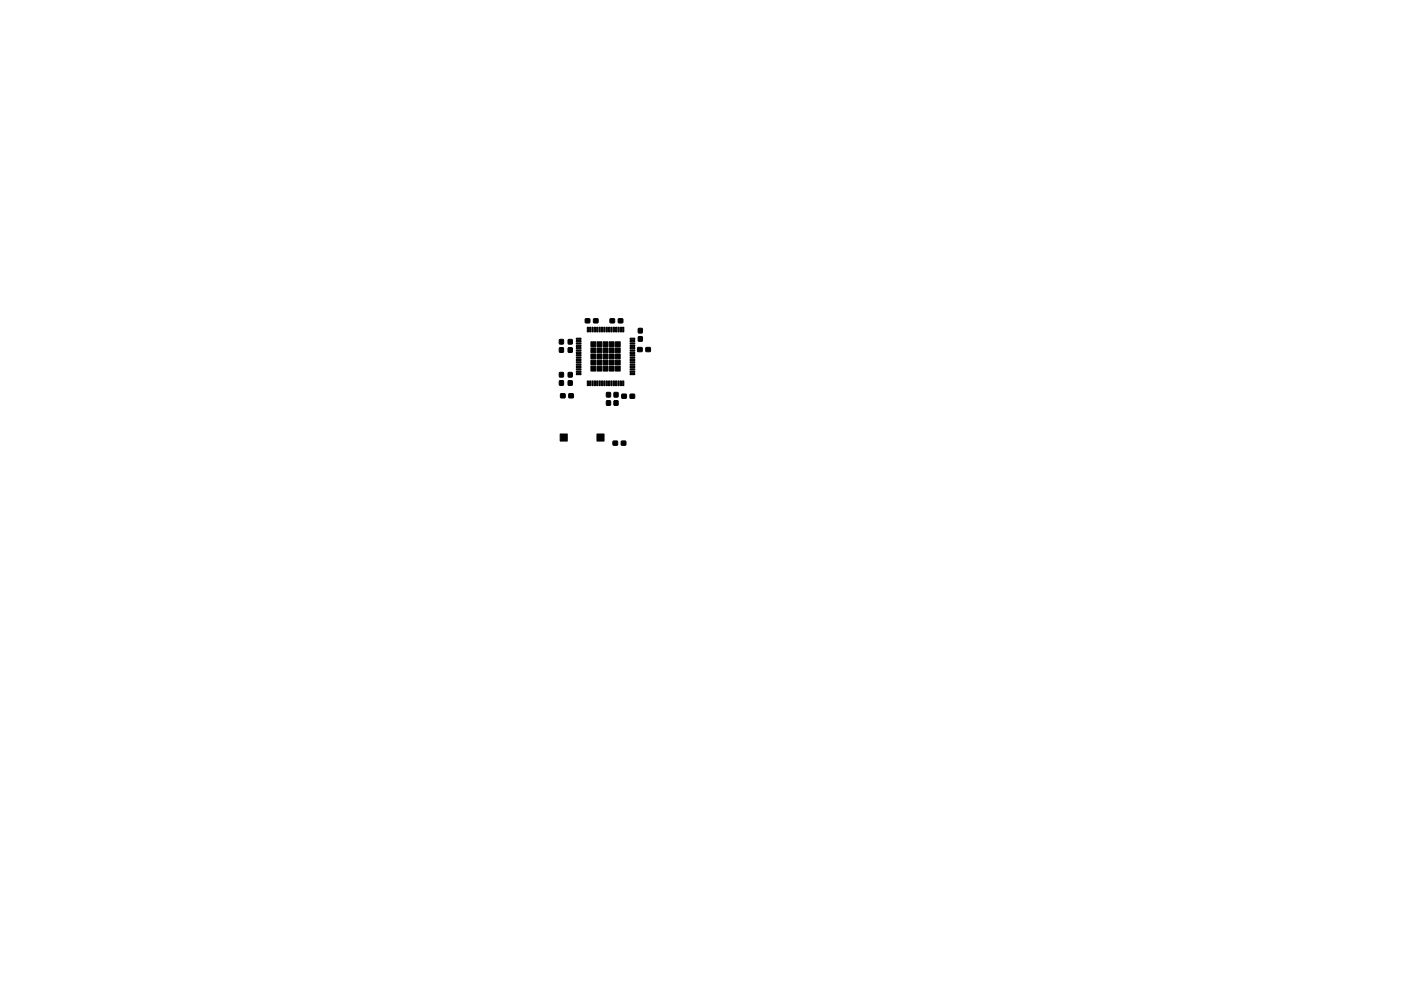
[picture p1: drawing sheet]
<svg xmlns="http://www.w3.org/2000/svg" width="297mm" height="210mm" viewBox="0 0 297 210" stroke-linecap="round" stroke-linejoin="round" font-family="sans-serif">
<g fill="#000" stroke="#000" stroke-width=".21">
<path d="M118.6 73.8h.9l-.1 .9h-.8zM118.6 72.1h.9l-.1 .9-.8-.1zM118.6 79.1h.9l-.1 .9-.8-.1zM120.5 79.1h.8v.9h-.8zM120.5 73.8h.8v.9h-.8zM120.5 72.1h.8v.9h-.8zM122.2 79.2h1v.3h-1zM122.2 78.7h1v.3h-1zM122.2 78.2h1v.3h-1zM122.2 77.7h1v.3h-1zM122.2 77.2h1v.3h-1zM122.2 76.7h1v.3h-1z"/>
<path d="M122.2 76.2h1v.3h-1zM122.2 75.7h1v.3h-1zM122.2 75.2h1v.3h-1zM122.2 74.7h1v.3h-1zM122.2 74.2h1v.3h-1zM122.2 73.7h1v.3h-1zM122.2 73.2h1v.3h-1zM122.2 72.7h1v.3h-1zM122.2 72.2h1v.3h-1zM122.2 71.7h1v.3h-1zM124.5 69.4h.3v1h-.3zM124.1 67.7l.9-.1v.8l-.9 .1z"/>
<path d="M125 69.4h.3v1h-.3zM125.3 77.7h1v1h-1zM125.3 76.4h1v1h-1zM125.3 75.1h1v1h-1zM125.3 73.8h1v1h-1zM125.3 72.5h1v1h-1zM125.5 69.4h.3v1h-.3zM126 69.4h.3v1h-.3zM126.5 69.4h.3v1h-.3zM126.6 77.7h1v1h-1zM126.6 76.4h1v1h-1zM126.6 75.1h1v1h-1z"/>
<path d="M126.6 73.8h1v1h-1zM126.6 72.5h1v1h-1zM125.9 67.7l.9-.1v.8l-.9 .1zM127 69.4h.3v1h-.3zM127.5 69.4h.3v1h-.3zM127.9 77.7h1v1h-1zM127.9 76.4h1v1h-1zM127.9 75.1h1v1h-1zM127.9 73.8h1v1h-1zM127.9 72.5h1v1h-1zM128 69.4h.3v1h-.3zM128.5 69.4h.3v1h-.3z"/>
<path d="M129 69.4h.3v1h-.3zM129.2 77.7h1v1h-1zM129.2 76.4h1v1h-1zM129.2 75.1h1v1h-1zM129.2 73.8h1v1h-1zM129.2 72.5h1v1h-1zM129.5 69.4h.3v1h-.3zM130 69.4h.3v1h-.3zM129.4 67.7l.9-.1v.8l-.9 .1zM130.5 77.7h1v1h-1zM130.5 76.4h1v1h-1zM130.5 75.1h1v1h-1z"/>
<path d="M130.5 73.8h1v1h-1zM130.5 72.5h1v1h-1zM130.5 69.4h.3v1h-.3zM131 69.4h.3v1h-.3zM131.5 69.4h.3v1h-.3zM131.1 67.7l.9-.1v.8l-.9 .1zM132 69.4h.3v1h-.3zM133.6 71.7h1v.3h-1zM133.6 72.2h1v.3h-1zM133.6 72.7h1v.3h-1zM133.6 73.2h1v.3h-1zM133.6 73.7h1v.3h-1z"/>
<path d="M133.6 74.2h1v.3h-1zM133.6 74.7h1v.3h-1zM133.6 75.2h1v.3h-1zM133.6 75.7h1v.3h-1zM133.6 76.2h1v.3h-1zM133.6 76.7h1v.3h-1zM133.6 77.2h1v.3h-1zM133.6 77.7h1v.3h-1zM133.6 78.2h1v.3h-1zM133.6 78.7h1v.3h-1zM133.6 79.2h1v.3h-1zM135.2 73.8l.9-.1v.9h-.9z"/>
<path d="M135.4 71.5h.8l-.1 .9-.8-.1zM135.4 69.7h.8l-.1 .9h-.8zM137 73.8l.9-.1v.9h-.9zM118.8 92.1h1.5v1.5h-1.5zM118.6 80.8h.9l-.1 .9h-.8zM118.9 83.6h.9v.8h-.9zM120.5 80.8h.8v.9h-.8zM120.6 83.6h.9l.1 .8h-1zM124.5 80.8h.3v1h-.3zM125 80.8h.3v1h-.3zM125.5 80.8h.3v1h-.3zM126 80.8h.3v1h-.3z"/>
<path d="M126.5 80.8h.3v1h-.3zM126.6 92.1h1.5v1.5h-1.5zM127 80.8h.3v1h-.3zM127.5 80.8h.3v1h-.3zM128 80.8h.3v1h-.3zM128.5 80.8h.3v1h-.3zM129 80.8h.3v1h-.3zM128.6 85l.8 .1v.9l-.8-.1zM128.6 83.3h.8v.9h-.8zM129.5 80.8h.3v1h-.3zM130 80.8h.3v1h-.3zM130.5 80.8h.3v1h-.3z"/>
<path d="M130 93.6h.9v.8h-.9zM130.2 85l.8 .1v.9l-.8-.1zM130.2 83.3h.8v.9h-.8zM131 80.8h.3v1h-.3zM131.5 80.8h.3v1h-.3zM132 80.8h.3v1h-.3zM131.7 93.6h.9l.1 .8h-.9zM131.9 83.7l.9-.1v.8l-.9 .1zM133.6 83.7l.9-.1v.8l-.9 .1z"/>
</g>
</svg>
